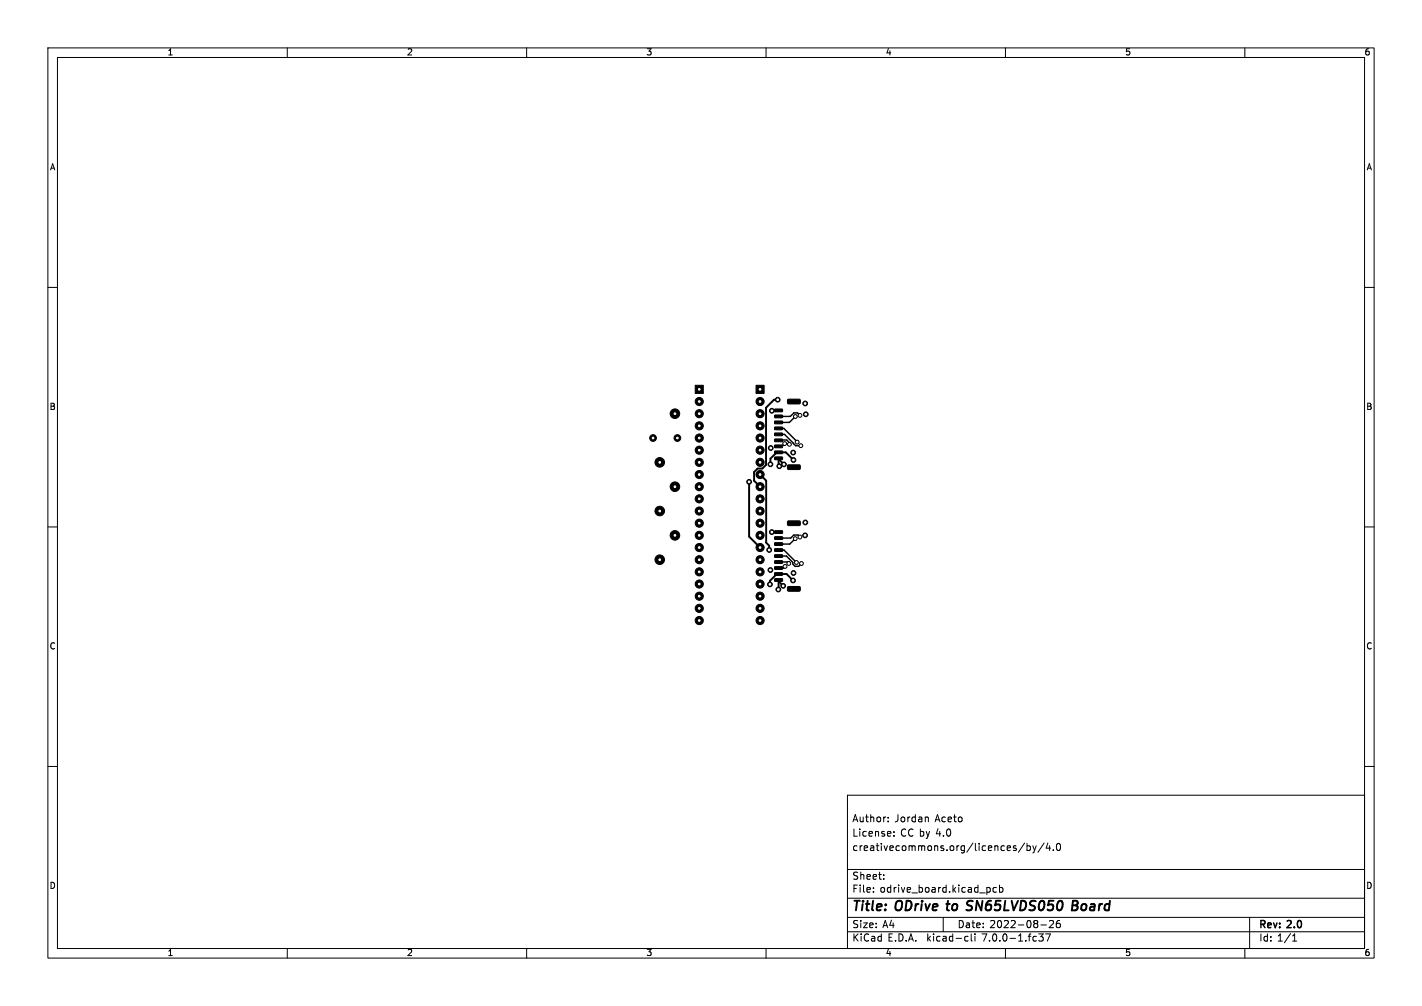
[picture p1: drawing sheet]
<svg xmlns="http://www.w3.org/2000/svg" width="297mm" height="210mm" viewBox="0 0 297 210" stroke-linecap="round" stroke-linejoin="round" font-family="sans-serif">
<defs><g id="words">
<g font-size="2.8">
<text x="178" y="190.8">Title:</text>
<text x="187.1" y="190.8">ODrive</text>
<text x="198.5" y="190.8">to</text>
<text x="203.2" y="190.8">SN65LVDS050</text>
<text x="225.8" y="190.8">Board</text>
</g>
<g font-size="2.1">
<text x="178" y="171.9">Author:</text>
<text x="186.8" y="171.9">Jordan</text>
<text x="195.3" y="171.9">Aceto</text>
<text x="178" y="177.9">creativecommons.org/licences/by/4.0</text>
<text x="178" y="174.9">License:</text>
<text x="188" y="174.9">CC by 4.0</text>
<text x="178" y="183.9">Sheet:</text>
<text x="178" y="186.6">File:</text>
<text x="183.8" y="186.6">odrive_board.kicad_pcb</text>
<text x="178" y="196.8">KiCad</text>
<text x="178" y="194">Size:</text>
<text x="184.3" y="194">A4</text>
<text x="185.4" y="196.8">E.D.A.</text>
<text x="193.6" y="196.8">kicad-cli</text>
<text x="200" y="194">Date:</text>
<text x="205.2" y="196.8">7.0.0-1.fc37</text>
<text x="206.7" y="194">2022-08-26</text>
<text x="263" y="194.2">Rev:</text>
<text x="263" y="196.8">Id: 1/1</text>
<text x="269" y="194.2">2.0</text>
</g>
<g font-size="1.8">
<text x="35" y="11.8">1</text>
<text x="85" y="11.8">2</text>
<text x="135" y="11.8">3</text>
<text x="185" y="11.8">4</text>
<text x="235" y="11.8">5</text>
<text x="285" y="11.8">6</text>
<text x="10.4" y="35.8">A</text>
<text x="285.4" y="35.8">A</text>
<text x="10.3" y="85.8">B</text>
<text x="285.3" y="85.8">B</text>
<text x="10.3" y="135.8">C</text>
<text x="285.3" y="135.8">C</text>
<text x="10.3" y="185.8">D</text>
<text x="285.3" y="185.8">D</text>
<text x="35" y="199.8">1</text>
<text x="85" y="199.8">2</text>
<text x="135" y="199.8">3</text>
<text x="185" y="199.8">4</text>
<text x="235" y="199.8">5</text>
<text x="285" y="199.8">6</text>
</g>
</g></defs>
<g fill="none" stroke="#000" stroke-width=".21">
<path d="M10 10h277v190h-277zM12 12h273v186h-273zM60 10v2M110 10v2M160 10v2M210 10v2M260 10v2M10 60h2M285 60h2M10 110h2M285 110h2M10 160h2"/>
<path d="M285 160h2M177 166h108v32h-108zM185.5 171.4v.2M185.5 170.6v.2M186.7 174.4v.2M186.7 173.6v.2M193.7 170.6l.2 .2v.8M214 176l-1.3 1.9M214.5 176.1v1.5M214.5 176.6h.4l.3 .2-.1 .7h-.6M215.7 176.6l.4 1M216.1 177.6l-.4 .5"/>
<path d="M216.4 176.6l-.3 1M218.1 176l-1.3 1.9M218.9 176l-.4 1.1h.9M219.2 176.6v1M220 177.4v.2M220.8 176.2l.2-.1a.8 .8 0 0 1 .5 .7 .8 .8 0 0 1-.5 .8l-.2-.2-.2-.4zM60 198v2M110 198v2M160 198v2M177 194.5h108M177 191.5h108M177 187.5h108"/>
<path d="M177 181.5h108M182.4 186.1v.2M182.4 185.3v.2M184.6 183.4v.2M184.6 182.6v.2M197 191.5v3M201.8 195.5h.4M202.2 196.4l-.4 .1M202.8 195v1.2l.3 .3M203.6 195v.1M203.6 195.5v1M206.5 185.3l.3 .2v.5l-.3 .3"/>
<path d="M208.1 185.3h-.4l-.3 .2 .1 .7h.6M208.8 185.3h.4l.3 .2-.2 .7h-.5M208.8 184.8v1.5M210 198v2M217 195h.9l-.5 .5 .4 .2v.6l-.2 .2-.6-.2M217.4 193.1h1.1M218.4 195h1l-.7 1.5M219.2 192.3l.6-.1 .2 .4-.9 1.1h.9M221.3 192.2h-.4a1.01 1.01 0 0 0 0 1.5l.5-.2 .1-.5-.3-.3-.4 .1-.2 .2M260 198v2M261 191.5v6.5M270 196.5h.8"/>
<path d="M270 195.4l.4-.4v1.5"/>
</g>
<g fill="none" stroke="#000" stroke-width=".4">
<path d="M158.7 99.1l1.3 1.2v13l.7 .6v.9M161.2 85.8h1.4M162.4 83.4h-.7l-1.7 1.7v11.9l-.8 .8h-1l-.7 .7v1.9l1.2 1.2M163.7 96.9l-1.1-1.1v1.4l.2 .1M165.7 96l-1.6-1.6h-1.9l-1.3 1.4v1.1M156.5 100.6v11.4l2.2 2.3M161.2 111.1h1.3M162.6 121.2v1.9M162.6 121.3l1 1M165.6 121.2l-1.3-1.4h-2.1l-1.4 1.5v.7M197.6 188.7h.8M202.1 190h.5"/>
<path d="M202.1 188.9l.6 .2M202.9 188h-.5l-.3 .2M224 189h.7M224.7 189l.3 .2M225 188.2l-.2-.2h-.7l-.2 2h.7l.5-.3M225.1 188.6l-.4 .4"/>
</g>
<g fill="#000" stroke="#000" stroke-width=".21">
<path d="M145.2 80.4h1.7v1.7h-1.7zM157.9 80.4h1.7v1.7h-1.7zM161.8 95.4h1.6l.1 .5-1.6 .1zM161.8 94.2l1.6-.1 .1 .5-1.6 .1zM161.8 92.9h1.6l.1 .5-1.6 .1zM161.8 91.7l1.6-.1 .1 .5-1.6 .1zM161.8 90.4h1.6l.1 .5-1.6 .1zM161.8 89.2l1.6-.1 .1 .5-1.6 .1zM161.8 87.9h1.6l.1 .5-1.6 .1zM161.8 86.7l1.6-.1 .1 .5-1.6 .1zM161.8 85.4h1.6l.1 .5-1.6 .1zM164.5 97.1l2.5-.1 .2 .3-.1 .6-.2 .1h-2.3l-.1-.2z"/>
<path d="M164.5 83.4l2.5-.1 .2 .3-.1 .6-.2 .1h-2.3l-.1-.2zM161.8 118.3h1.6l.1 .5-1.6 .1zM161.8 117.1l1.6-.1 .1 .5-1.6 .1zM161.8 115.8h1.6l.1 .5-1.6 .1zM161.8 114.6l1.6-.1 .1 .5-1.6 .1zM161.8 113.3h1.6l.1 .5-1.6 .1zM161.8 112.1l1.6-.1 .1 .5-1.6 .1zM161.8 110.8h1.6l.1 .5-1.6 .1zM164.5 108.8l2.5-.1 .2 .3-.1 .6-.2 .1h-2.3l-.1-.2zM161.8 120.8h1.6l.1 .5-1.6 .1zM161.8 119.6l1.6-.1 .1 .5-1.6 .1zM164.5 122.5l2.5-.1 .2 .3-.1 .6-.2 .1h-2.3l-.1-.2z"/>
<circle cx="136.4" cy="91.4" r=".7"/>
<circle cx="137.8" cy="96.5" r="1"/>
<circle cx="141" cy="86.4" r="1"/>
<circle cx="141.5" cy="91.4" r=".7"/>
<circle cx="146" cy="96.5" r=".85"/>
<circle cx="146" cy="83.8" r=".85"/>
<circle cx="146" cy="94" r=".85"/>
<circle cx="146" cy="86.4" r=".85"/>
<circle cx="146" cy="88.9" r=".85"/>
<circle cx="146" cy="99.1" r=".85"/>
<circle cx="146" cy="91.4" r=".85"/>
<circle cx="158.7" cy="91.4" r=".85"/>
<circle cx="158.7" cy="83.8" r=".85"/>
<circle cx="158.7" cy="86.4" r=".85"/>
<circle cx="158.7" cy="88.9" r=".85"/>
<circle cx="158.7" cy="99.1" r=".85"/>
<circle cx="158.7" cy="96.5" r=".85"/>
<circle cx="158.7" cy="94" r=".85"/>
<circle cx="160.9" cy="96.9" r=".5"/>
<circle cx="161" cy="93.5" r=".5"/>
<circle cx="161.2" cy="85.8" r=".5"/>
<circle cx="162.4" cy="83.4" r=".5"/>
<circle cx="162.8" cy="97.3" r=".5"/>
<circle cx="163.7" cy="96.9" r=".5"/>
<circle cx="163.9" cy="92.6" r=".4"/>
<circle cx="164.9" cy="92.8" r=".4"/>
<circle cx="165.7" cy="94.5" r=".5"/>
<circle cx="165.7" cy="96" r=".5"/>
<circle cx="166.1" cy="86.9" r=".4"/>
<circle cx="166.5" cy="92.3" r=".4"/>
<circle cx="167.1" cy="86.7" r=".4"/>
<circle cx="167.3" cy="93" r=".4"/>
<circle cx="168.2" cy="84.2" r=".5"/>
<circle cx="168.3" cy="86.5" r=".5"/>
<circle cx="137.8" cy="116.8" r="1"/>
<circle cx="137.8" cy="106.7" r="1"/>
<circle cx="141" cy="101.6" r="1"/>
<circle cx="141" cy="111.8" r="1"/>
<circle cx="146" cy="106.7" r=".85"/>
<circle cx="146" cy="119.4" r=".85"/>
<circle cx="146" cy="116.8" r=".85"/>
<circle cx="146" cy="104.1" r=".85"/>
<circle cx="146" cy="101.6" r=".85"/>
<circle cx="146" cy="114.3" r=".85"/>
<circle cx="146" cy="111.8" r=".85"/>
<circle cx="146" cy="109.2" r=".85"/>
<circle cx="156.5" cy="100.6" r=".5"/>
<circle cx="158.7" cy="106.7" r=".85"/>
<circle cx="158.7" cy="114.3" r=".85"/>
<circle cx="158.7" cy="116.8" r=".85"/>
<circle cx="158.7" cy="101.6" r=".85"/>
<circle cx="158.7" cy="109.2" r=".85"/>
<circle cx="158.7" cy="111.8" r=".85"/>
<circle cx="158.7" cy="104.1" r=".85"/>
<circle cx="158.7" cy="119.4" r=".85"/>
<circle cx="160.7" cy="114.8" r=".5"/>
<circle cx="160.9" cy="119" r=".5"/>
<circle cx="161.2" cy="111.1" r=".5"/>
<circle cx="164" cy="118.2" r=".4"/>
<circle cx="164.7" cy="117.6" r=".4"/>
<circle cx="165.7" cy="119.6" r=".5"/>
<circle cx="166.1" cy="112.4" r=".4"/>
<circle cx="166.3" cy="117.4" r=".4"/>
<circle cx="167.1" cy="112.1" r=".4"/>
<circle cx="167.4" cy="117.6" r=".4"/>
<circle cx="168.1" cy="111.8" r=".5"/>
<circle cx="168.2" cy="109.1" r=".5"/>
<circle cx="146" cy="129.5" r=".85"/>
<circle cx="146" cy="127" r=".85"/>
<circle cx="146" cy="121.9" r=".85"/>
<circle cx="146" cy="124.5" r=".85"/>
<circle cx="158.7" cy="129.5" r=".85"/>
<circle cx="158.7" cy="127" r=".85"/>
<circle cx="158.7" cy="124.5" r=".85"/>
<circle cx="158.7" cy="121.9" r=".85"/>
<circle cx="160.8" cy="122" r=".5"/>
<circle cx="162.6" cy="123.1" r=".5"/>
<circle cx="163.6" cy="122.3" r=".5"/>
<circle cx="165.6" cy="121.2" r=".5"/>
</g>
<g fill="none" stroke="#000" stroke-width=".3">
<path d="M162.6 91.9h1.7l.6 .5v.4M162.6 90.7h1.3l2.3 2.3h1.1M162.6 89.4h1.1l2.8 2.9M163.9 92.6l-.6 .6h-.7M166.1 86.9l-1.2 1.3h-2.3M167.1 86.7l-.5-.5h-.8l-.7 .7h-2.5M167.3 93h.1M162.6 117.3h1.8l.3 .3M162.6 116.1h1.7l1.3 1.3v.4l.5 .4h.7l.6-.6M162.6 114.8h1.1l2.6 2.6M164 118.2l-.4 .4h-1M166.1 112.4l-1.1 1.2h-2.4"/>
<path d="M167.1 112.1l-.4-.4h-.9l-.7 .6h-2.5"/>
</g>
<g fill="#fff" stroke="#fff" stroke-width=".21">
<circle cx="160.9" cy="96.9" r=".17"/>
<circle cx="165.7" cy="96" r=".17"/>
<circle cx="165.6" cy="121.2" r=".17"/>
<circle cx="161.2" cy="85.8" r=".17"/>
<circle cx="168.2" cy="109.1" r=".17"/>
<circle cx="161.2" cy="111.1" r=".17"/>
<circle cx="168.2" cy="84.2" r=".17"/>
<circle cx="168.1" cy="111.8" r=".17"/>
<circle cx="168.3" cy="86.5" r=".17"/>
<circle cx="160.8" cy="122" r=".17"/>
<circle cx="162.8" cy="97.3" r=".17"/>
<circle cx="161" cy="93.5" r=".17"/>
<circle cx="162.6" cy="123.1" r=".17"/>
<circle cx="165.7" cy="94.5" r=".17"/>
<circle cx="163.6" cy="122.3" r=".17"/>
<circle cx="163.7" cy="96.9" r=".17"/>
<circle cx="160.9" cy="119" r=".17"/>
<circle cx="165.7" cy="119.6" r=".17"/>
<circle cx="156.5" cy="100.6" r=".17"/>
<circle cx="164" cy="118.2" r=".17"/>
<circle cx="164.7" cy="117.6" r=".17"/>
<circle cx="167.4" cy="117.6" r=".17"/>
<circle cx="166.3" cy="117.4" r=".17"/>
<circle cx="160.7" cy="114.8" r=".17"/>
<circle cx="162.4" cy="83.4" r=".17"/>
<circle cx="166.1" cy="112.4" r=".17"/>
<circle cx="167.1" cy="112.1" r=".18"/>
<circle cx="163.9" cy="92.6" r=".17"/>
<circle cx="164.9" cy="92.8" r=".17"/>
<circle cx="167.3" cy="93" r=".17"/>
<circle cx="166.5" cy="92.3" r=".17"/>
<circle cx="166.1" cy="86.9" r=".17"/>
<circle cx="167.1" cy="86.7" r=".17"/>
<circle cx="139.7" cy="80.6" r=".17"/>
<circle cx="141" cy="111.8" r=".17"/>
<circle cx="146" cy="81.3" r=".17"/>
<circle cx="146" cy="83.8" r=".17"/>
<circle cx="146" cy="86.4" r=".17"/>
<circle cx="146" cy="88.9" r=".17"/>
<circle cx="146" cy="91.4" r=".17"/>
<circle cx="146" cy="94" r=".17"/>
<circle cx="146" cy="96.5" r=".17"/>
<circle cx="146" cy="99.1" r=".17"/>
<circle cx="146" cy="101.6" r=".17"/>
<circle cx="146" cy="104.1" r=".17"/>
<circle cx="146" cy="106.7" r=".17"/>
<circle cx="146" cy="109.2" r=".17"/>
<circle cx="146" cy="111.8" r=".17"/>
<circle cx="146" cy="114.3" r=".17"/>
<circle cx="146" cy="116.8" r=".17"/>
<circle cx="146" cy="119.4" r=".17"/>
<circle cx="146" cy="121.9" r=".17"/>
<circle cx="146" cy="124.5" r=".17"/>
<circle cx="146" cy="127" r=".17"/>
<circle cx="146" cy="129.5" r=".17"/>
<circle cx="141" cy="101.6" r=".17"/>
<circle cx="139.7" cy="123.2" r=".17"/>
<circle cx="137.8" cy="96.5" r=".17"/>
<circle cx="136.4" cy="91.4" r=".17"/>
<circle cx="141.5" cy="91.4" r=".17"/>
<circle cx="137.8" cy="116.8" r=".17"/>
<circle cx="137.8" cy="106.7" r=".17"/>
<circle cx="141" cy="86.4" r=".17"/>
<circle cx="158.7" cy="81.3" r=".17"/>
<circle cx="158.7" cy="83.8" r=".17"/>
<circle cx="158.7" cy="86.4" r=".17"/>
<circle cx="158.7" cy="88.9" r=".17"/>
<circle cx="158.7" cy="91.4" r=".17"/>
<circle cx="158.7" cy="94" r=".17"/>
<circle cx="158.7" cy="96.5" r=".17"/>
<circle cx="158.7" cy="99.1" r=".17"/>
<circle cx="158.7" cy="101.6" r=".17"/>
<circle cx="158.7" cy="104.1" r=".17"/>
<circle cx="158.7" cy="106.7" r=".17"/>
<circle cx="158.7" cy="109.2" r=".17"/>
<circle cx="158.7" cy="111.8" r=".17"/>
<circle cx="158.7" cy="114.3" r=".17"/>
<circle cx="158.7" cy="116.8" r=".17"/>
<circle cx="158.7" cy="119.4" r=".17"/>
<circle cx="158.7" cy="121.9" r=".17"/>
<circle cx="158.7" cy="124.5" r=".17"/>
<circle cx="158.7" cy="127" r=".17"/>
<circle cx="158.7" cy="129.5" r=".17"/>
</g>
<use href="#words"/>
</svg>
